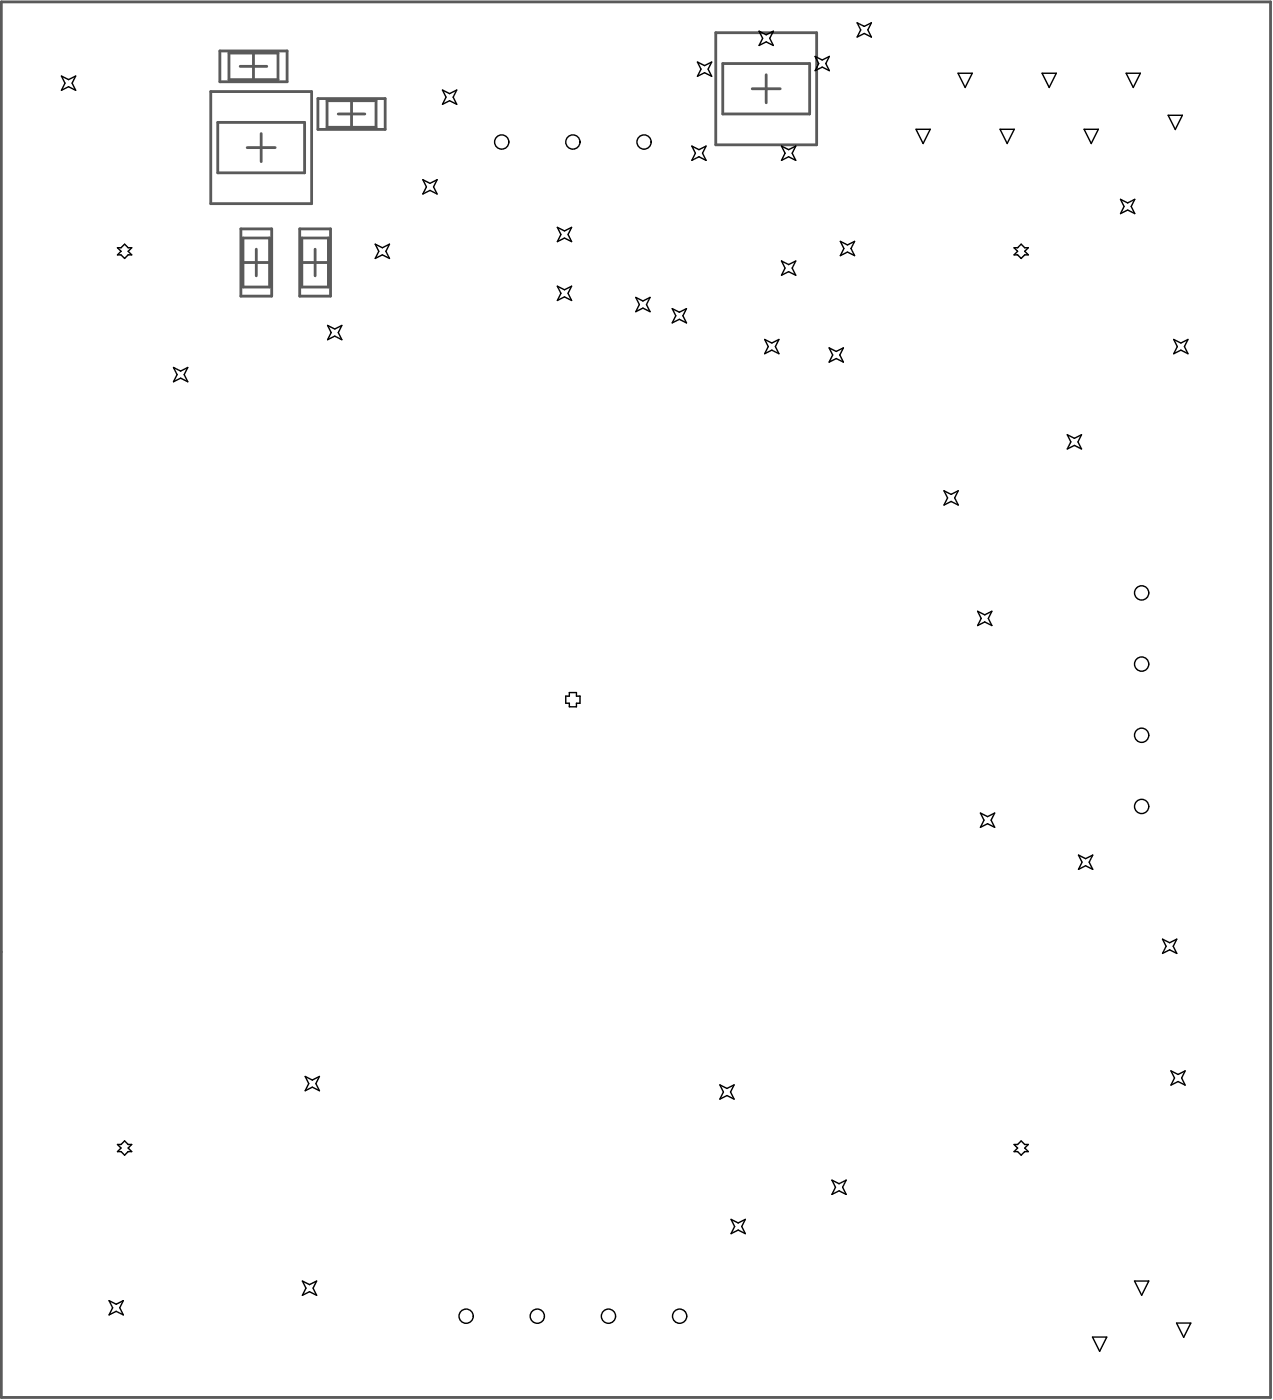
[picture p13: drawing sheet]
<svg xmlns="http://www.w3.org/2000/svg" width="151mm" height="167mm" viewBox="0 0 151 167" stroke-linecap="round" stroke-linejoin="round" font-family="sans-serif">
<g fill="none" stroke="#5a5a5a" stroke-width=".33">
<path d="M.2 .2h150.8v166h-150.8zM25.1 10.9h11.9v13.3h-11.9zM25.9 14.6h10.3v6h-10.3zM26.1 6.1h8v3.6h-8zM27.2 6.3h5.8v3.2h-5.8zM28.6 7.9h3.1M29.4 17.6h3.3M30.1 6.3v3.2M31.1 15.9v3.3M37.8 11.7h8v3.7h-8zM38.9 12h5.8v3.1h-5.8zM40.2 13.6h3.2"/>
<path d="M41.8 12v3.1M85.1 3.9h12v13.3h-12zM85.9 7.6h10.4v6h-10.4zM89.4 10.6h3.4M91.1 8.9v3.3M28.6 27.2h3.7v8h-3.7zM28.9 31.2h3.2M28.9 28.3h3.2v5.8h-3.2zM30.5 29.6v3.2M35.6 27.2h3.7v8h-3.7zM35.9 31.2h3.1M35.9 28.3h3.1v5.8h-3.1z"/>
<path d="M37.5 29.6v3.2"/>
</g>
<g fill="none" stroke="#000" stroke-width=".17">
<path d="M7.3 9l.9 .5 .8-.5-.4 .9 .4 .8-.8-.4-.9 .4 .4-.8zM52.6 10.7l.9 .4 .8-.4-.4 .9 .4 .8-.8-.4-.9 .4 .4-.8zM82.3 17.4l.8 .4 .8-.4-.4 .8 .4 .9-.8-.5-.8 .5 .4-.9zM82.9 7.4l.9 .4 .8-.4-.4 .8 .4 .9-.8-.5-.9 .5 .4-.9zM90.2 3.7l.9 .4 .8-.4-.4 .9 .4 .8-.8-.4-.9 .4 .5-.8zM92.9 17.4l.9 .4 .8-.4-.4 .8 .4 .9-.8-.5-.9 .5 .4-.9zM96.9 6.7l.9 .4 .8-.4-.4 .9 .4 .8-.8-.4-.9 .4 .4-.8zM101.9 2.7l.8 .4 .9-.4-.4 .9 .4 .8-.9-.4-.8 .4 .4-.8zM108.9 15.4h1.7l-.9 1.7zM113.9 8.7h1.7l-.9 1.7zM118.9 15.4h1.7l-.9 1.7zM123.9 8.7h1.7l-.9 1.7z"/>
<path d="M128.9 15.4h1.7l-.9 1.7zM133.9 8.7h1.7l-.9 1.7zM138.9 13.7h1.7l-.9 1.7zM14 29.5h.4l.4-.5 .4 .5h.5l-.5 .4 .5 .4h-.5l-.4 .4-.4-.4h-.4l.4-.4zM38.9 38.7l.9 .4 .8-.4-.4 .9 .4 .8-.8-.4-.9 .4 .5-.8zM44.6 29l.9 .5 .8-.5-.4 .9 .4 .8-.8-.4-.9 .4 .4-.8zM50.3 21.4l.8 .4 .9-.4-.5 .8 .5 .9-.9-.5-.8 .5 .4-.9zM66.3 34l.8 .5 .9-.5-.5 .9 .5 .8-.9-.4-.8 .4 .4-.8zM66.3 27l.8 .5 .9-.5-.5 .9 .5 .8-.9-.4-.8 .4 .4-.8zM75.6 35.4l.8 .4 .9-.4-.4 .8 .4 .9-.9-.5-.8 .5 .4-.9zM79.9 36.7l.9 .4 .8-.4-.4 .9 .4 .8-.8-.4-.9 .4 .4-.8zM92.9 31l.9 .5 .8-.5-.4 .9 .4 .8-.8-.4-.9 .4 .4-.8z"/>
<path d="M99.9 28.7l.9 .4 .8-.4-.4 .9 .4 .8-.8-.4-.9 .4 .4-.8zM120.6 29.5h.4l.4-.5 .4 .5h.4l-.4 .4 .4 .4h-.4l-.4 .4-.4-.4h-.4l.4-.4zM133.2 23.7l.9 .4 .8-.4-.4 .9 .4 .8-.8-.4-.9 .4 .4-.8zM20.6 43.7l.9 .4 .8-.4-.4 .9 .4 .8-.8-.4-.9 .4 .5-.8zM90.9 40.4l.9 .4 .8-.4-.4 .8 .4 .9-.8-.5-.9 .5 .4-.9zM98.6 41.4l.8 .4 .9-.4-.5 .8 .5 .9-.9-.5-.8 .5 .4-.9zM112.2 58.4l.9 .4 .8-.4-.4 .8 .4 .9-.8-.5-.9 .5 .5-.9zM126.9 51.7l.8 .4 .9-.4-.4 .9 .4 .8-.9-.4-.8 .4 .4-.8zM139.5 40.4l.9 .4 .8-.4-.4 .8 .4 .9-.8-.5-.9 .5 .5-.9zM116.2 72.7l.9 .4 .8-.4-.4 .9 .4 .8-.8-.4-.9 .4 .4-.8zM67.7 82.4h.8v.4h.5v.8h-.5v.5h-.8v-.5h-.4v-.8h.4zM116.6 96.7l.8 .4 .9-.4-.5 .8 .5 .9-.9-.4-.8 .4 .4-.9z"/>
<path d="M128.2 101.7l.9 .4 .8-.4-.4 .8 .4 .9-.8-.4-.9 .4 .4-.9zM138.2 111.7l.9 .4 .8-.4-.4 .8 .4 .9-.8-.4-.9 .4 .4-.9zM14 136.1h.4l.4-.4 .4 .4h.5l-.5 .4 .5 .5h-.5l-.4 .4-.4-.4h-.4l.4-.5zM36.3 128l.8 .5 .9-.5-.4 .9 .4 .8-.9-.4-.8 .4 .4-.8zM85.6 129l.8 .5 .9-.5-.4 .9 .4 .8-.9-.4-.8 .4 .4-.8zM120.6 136.1h.4l.4-.4 .4 .4h.4l-.4 .4 .4 .5h-.4l-.4 .4-.4-.4h-.4l.4-.5zM139.2 127.4l.9 .4 .8-.4-.4 .8 .4 .9-.8-.5-.9 .5 .4-.9zM13 154.7l.8 .4 .9-.4-.5 .8 .5 .9-.9-.4-.8 .4 .4-.9zM36 152.4l.8 .4 .8-.4-.4 .8 .4 .9-.8-.5-.8 .5 .4-.9zM86.9 145l.9 .5 .8-.5-.4 .9 .4 .8-.8-.4-.9 .4 .4-.8zM98.9 140.4l.9 .4 .8-.4-.4 .8 .4 .9-.8-.5-.9 .5 .4-.9zM129.9 159h1.7l-.9 1.7z"/>
<path d="M134.9 152.4h1.7l-.9 1.7zM139.9 157.4h1.7l-.9 1.7z"/>
<circle cx="59.6" cy="16.9" r=".85"/>
<circle cx="68.1" cy="16.9" r=".85"/>
<circle cx="76.6" cy="16.9" r=".85"/>
<circle cx="135.7" cy="70.5" r=".85"/>
<circle cx="135.7" cy="79" r=".85"/>
<circle cx="135.7" cy="87.4" r=".85"/>
<circle cx="135.7" cy="95.9" r=".85"/>
<circle cx="55.4" cy="156.5" r=".85"/>
<circle cx="63.9" cy="156.5" r=".85"/>
<circle cx="72.3" cy="156.5" r=".85"/>
<circle cx="80.8" cy="156.5" r=".85"/>
</g>
</svg>
